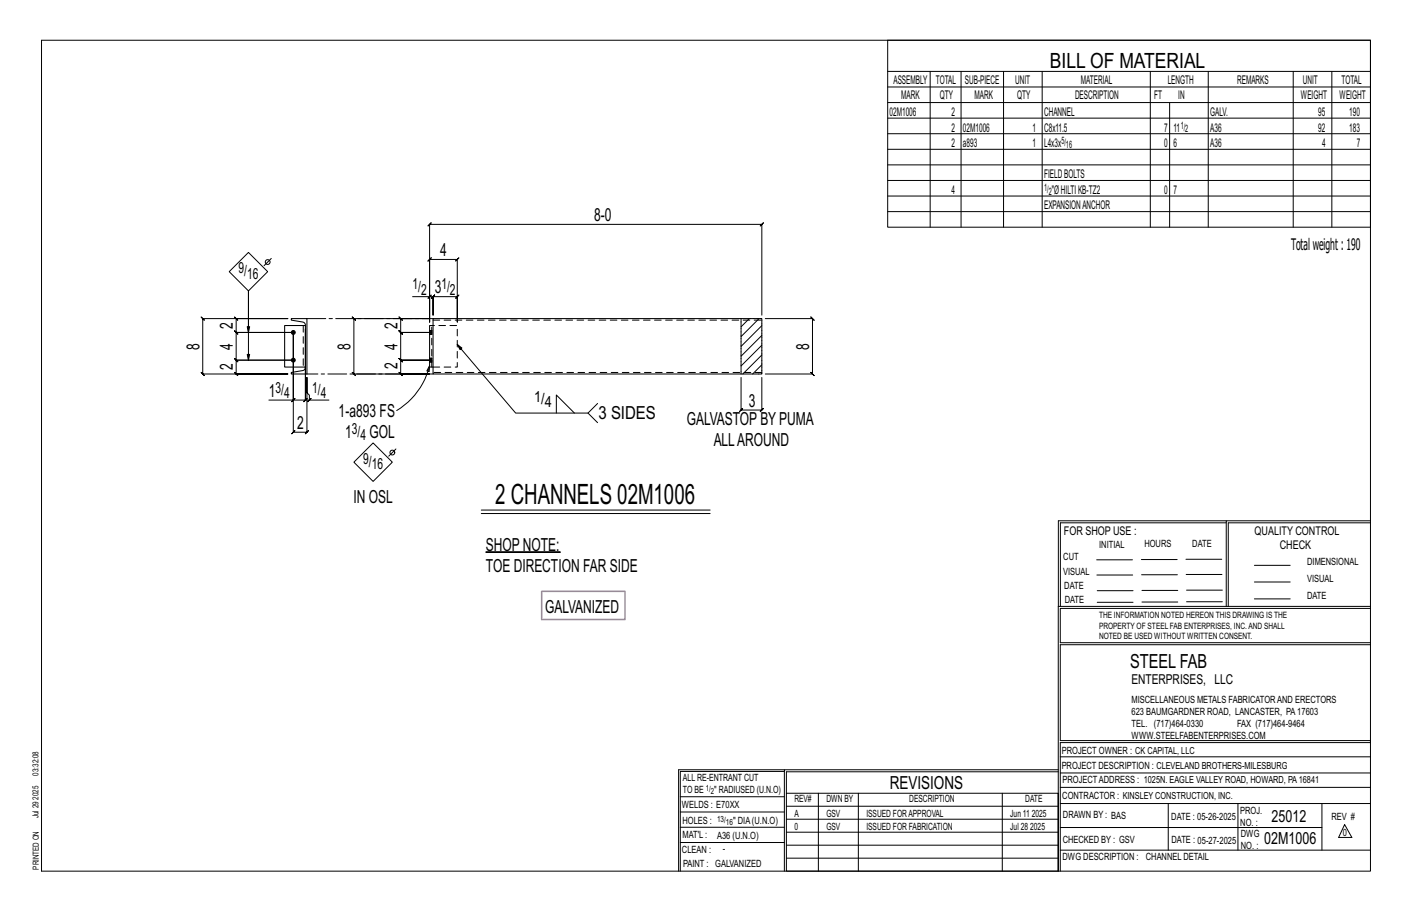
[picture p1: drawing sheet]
<svg xmlns="http://www.w3.org/2000/svg" width="432mm" height="279mm" viewBox="0 0 432 279" stroke-linecap="round" stroke-linejoin="round" font-family="sans-serif">
<defs><g id="words">
<text font-size="8.6" x="151.4" y="154">2 CHANNELS 02M1006</text>
<text font-size="6.4" x="321.1" y="20.7">BILL OF MATERIAL</text>
<text font-size="5.9" x="345.6" y="204.1">STEEL FAB</text>
<g font-size="5.5">
<text x="181.7" y="67.6">8-0</text>
<text x="134.6" y="78.3">4</text>
<text x="132.9" y="89.7">3</text>
<text x="71.2" y="100.5" transform="rotate(-90 71.2 100.5)">2</text>
<text x="121.5" y="100.5" transform="rotate(-90 121.5 100.5)">2</text>
<text x="61" y="106.9" transform="rotate(-90 61 106.9)">8</text>
<text x="71.2" y="106.9" transform="rotate(-90 71.2 106.9)">4</text>
<text x="107.2" y="106.9" transform="rotate(-90 107.2 106.9)">8</text>
<text x="121.5" y="106.9" transform="rotate(-90 121.5 106.9)">4</text>
<text x="247.5" y="106.9" transform="rotate(-90 247.5 106.9)">8</text>
<text x="71.2" y="113.2" transform="rotate(-90 71.2 113.2)">2</text>
<text x="121.5" y="112.7" transform="rotate(-90 121.5 112.7)">2</text>
<text x="82.2" y="121.3">1</text>
<text x="229" y="124.4">3</text>
<text x="90.9" y="131.1">2</text>
<text x="103.6" y="127.4">1-a893 FS</text>
<text x="183" y="128">3 SIDES</text>
<text x="210.1" y="129.9">GALVASTOPBYPUMA</text>
<text x="105.6" y="133.9">1</text>
<text x="113" y="133.9">GOL</text>
<text x="218.2" y="136.4">ALLAROUND</text>
<text x="108.1" y="153.8">IN OSL</text>
<text x="148.6" y="168.4">SHOPNOTE:</text>
<text x="148.6" y="174.9">TOE DIRECTION FAR SIDE</text>
<text x="166.7" y="187.4">GALVANIZED</text>
<text x="272.2" y="241.1">REVISIONS</text>
</g>
<g font-size="5.1">
<text x="388.9" y="251.3">25012</text>
<text x="386.6" y="258.1">02M1006</text>
</g>
<text font-size="4.9" x="394.8" y="76.4">Totalweight : 190</text>
<g font-size="4.7">
<text x="72.9" y="83.6">9/</text>
<text x="75.5" y="85.2">16</text>
<text x="126.2" y="88.5">1/</text>
<text x="135" y="88.5">1/</text>
<text x="128.8" y="90.1">2</text>
<text x="137.6" y="90.1">2</text>
<text x="84.3" y="120.1">3/</text>
<text x="86.9" y="121.7">4</text>
<text x="95.5" y="120.1">1/</text>
<text x="98.1" y="121.7">4</text>
<text x="163.3" y="122.8">1/</text>
<text x="166.6" y="124.5">4</text>
<text x="107.6" y="132.7">3/</text>
<text x="110.2" y="134.4">4</text>
<text x="111.1" y="141.8">9/</text>
<text x="113.7" y="143.5">16</text>
</g>
<text font-size="4.2" x="346" y="209.1">ENTERPRISES, LLC</text>
<g font-size="3.7">
<text x="273.2" y="25.6">ASSEMBLY</text>
<text x="286.2" y="25.6">TOTAL</text>
<text x="295.1" y="25.6">SUB-PIECE</text>
<text x="310.4" y="25.6">UNIT</text>
<text x="330.5" y="25.6">MATERIAL</text>
<text x="357.1" y="25.6">LENGTH</text>
<text x="378.3" y="25.6">REMARKS</text>
<text x="398.4" y="25.6">UNIT</text>
<text x="410.2" y="25.6">TOTAL</text>
<text x="272.1" y="35.5">02M1006</text>
<text x="275.6" y="30.4">MARK</text>
<text x="287.4" y="30.4">QTY</text>
<text x="290.9" y="35.5">2</text>
<text x="298" y="30.4">MARK</text>
<text x="311" y="30.4">QTY</text>
<text x="319.3" y="35.5">CHANNEL</text>
<text x="328.7" y="30.4">DESCRIPTION</text>
<text x="353" y="30.4">FT</text>
<text x="360.3" y="30.4">IN</text>
<text x="370.1" y="35.5">GALV.</text>
<text x="397.8" y="30.4">WEIGHT</text>
<text x="403.2" y="35.5">95</text>
<text x="409.6" y="30.4">WEIGHT</text>
<text x="412.6" y="35.5">190</text>
<text x="290.9" y="40.2">2</text>
<text x="294.5" y="40.2">02M1006</text>
<text x="315.8" y="40.2">1</text>
<text x="319.3" y="40.2">C8x11.5</text>
<text x="356" y="40.2">7</text>
<text x="358.9" y="40.2">11</text>
<text x="370.1" y="40.2">A36</text>
<text x="403.2" y="40.2">92</text>
<text x="412.6" y="40.2">183</text>
<text x="290.9" y="45">2</text>
<text x="294.5" y="45">a893</text>
<text x="315.8" y="45">1</text>
<text x="319.3" y="45">L4x3x</text>
<text x="356" y="45">0</text>
<text x="358.9" y="45">6</text>
<text x="370.1" y="45">A36</text>
<text x="404.3" y="45">4</text>
<text x="415" y="45">7</text>
<text x="290.9" y="59.3">4</text>
<text x="319.3" y="54.5">FIELDBOLTS</text>
<text x="321.6" y="59.3">&quot;ØHILTIKB-TZ2</text>
<text x="356" y="59.3">0</text>
<text x="358.9" y="59.3">7</text>
<text x="319.3" y="64">EXPANSIONANCHOR</text>
<text x="325.3" y="163.4">FOR SHOP USE :</text>
<text x="383.7" y="163.4">QUALITY CONTROL</text>
<text x="391.4" y="167.8">CHECK</text>
</g>
<g font-size="3.1">
<text x="361.1" y="39.4">1/</text>
<text x="362.5" y="40.5">2</text>
<text x="324.6" y="44.1">5/</text>
<text x="326" y="45.3">16</text>
<text x="319.3" y="58.4">1/</text>
<text x="320.7" y="59.5">2</text>
<text x="336.2" y="167.4">INITIAL</text>
<text x="350" y="167.1">HOURS</text>
<text x="364.6" y="167.2">DATE</text>
<text x="325.2" y="171.3">CUT</text>
<text x="399.8" y="172.8">DIMENSIONAL</text>
<text x="325.1" y="175.8">VISUAL</text>
<text x="399.8" y="177.9">VISUAL</text>
<text x="325.5" y="180">DATE</text>
<text x="325.7" y="184.4">DATE</text>
<text x="399.8" y="183.1">DATE</text>
<text x="346" y="215">MISCELLANEOUS METALS FABRICATORAND ERECTORS</text>
<text x="346" y="218.6">623 BAUMGARDNER ROAD, LANCASTER, PA17603</text>
<text x="346" y="225.8">WWW.STEELFABENTERPRISES.COM</text>
<text x="346" y="222.2">TEL. (717)464-0330</text>
<text x="378.3" y="222.2">FAX (717)464-9464</text>
<text x="324.7" y="230.5">PROJECT OWNER : CK CAPITAL, LLC</text>
<text x="208.8" y="238.8">ALL RE-ENTRANT CUT</text>
<text x="324.7" y="235.1">PROJECT DESCRIPTION : CLEVELAND BROTHERS-MILESBURG</text>
<text x="324.9" y="239.5">PROJECTADDRESS : 1025N. EAGLE VALLEY ROAD, HOWARD, PA16841</text>
<text x="208.8" y="242.5">TO BE</text>
<text x="218.4" y="242.5">&quot; RADIUSED (U.N.O)</text>
<text x="242.9" y="245.3">REV#</text>
<text x="252.7" y="245.3">DWN BY</text>
<text x="278.1" y="245.3">DESCRIPTION</text>
<text x="313.5" y="245.3">DATE</text>
<text x="324.9" y="244.2">CONTRACTOR : KINSLEY CONSTRUCTION, INC.</text>
<text x="208.5" y="247">WELDS : E70XX</text>
<text x="208.7" y="251.7">HOLES :</text>
<text x="224.2" y="251.8">&quot; DIA(U.N.O)</text>
<text x="242.9" y="249.9">A</text>
<text x="252.7" y="249.9">GSV</text>
<text x="264.9" y="249.9">ISSUED FORAPPROVAL</text>
<text x="309" y="249.9">Jun 11</text>
<text x="315.5" y="249.9">2025</text>
<text x="325.1" y="250">DRAWN BY : BAS</text>
<text x="358.2" y="250.5">DATE : 05-26-2025</text>
<text x="379.3" y="248.9">PROJ.</text>
<text x="407.2" y="250.5">REV #</text>
<text x="208.7" y="256.3">MAT'L :</text>
<text x="219.3" y="256.4">A36 (U.N.O)</text>
<text x="242.9" y="253.8">0</text>
<text x="252.7" y="253.8">GSV</text>
<text x="264.9" y="253.8">ISSUED FOR FABRICATION</text>
<text x="309" y="253.8">Jul 28</text>
<text x="315" y="253.8">2025</text>
<text x="325" y="257.6">CHECKED BY : GSV</text>
<text x="358.3" y="257.7">DATE : 05-27-2025</text>
<text x="379.3" y="252.5">NO. :</text>
<text x="379.5" y="255.9">DWG</text>
<text x="410.6" y="255.5">0</text>
<text x="208.6" y="260.7">CLEAN :</text>
<text x="221.1" y="260.6">-</text>
<text x="324.9" y="262.9">DWG DESCRIPTION :</text>
<text x="350.4" y="263">CHANNEL DETAIL</text>
<text x="379.5" y="259.5">NO. :</text>
<text x="208.9" y="265">PAINT : GALVANIZED</text>
</g>
<g font-size="2.7">
<text x="336.1" y="189">THE INFORMATION NOTED HEREON THIS DRAWING IS THE</text>
<text x="336.1" y="195.4">NOTED BE USED WITHOUT WRITTEN CONSENT.</text>
<text x="336.1" y="192.2">PROPERTY OF STEEL FAB ENTERPRISES, INC.AND SHALL</text>
</g>
<g font-size="2.6">
<text x="215.9" y="241.8">1/</text>
<text x="217.4" y="242.7">2</text>
<text x="219.3" y="251.1">13/</text>
<text x="222" y="252.1">16</text>
</g>
<g font-size="2.5">
<text x="11.7" y="237.1" transform="rotate(-90 11.7 237.1)">03:32:08</text>
<text x="11.8" y="244.4" transform="rotate(-90 11.8 244.4)">2025</text>
<text x="11.8" y="250.1" transform="rotate(-90 11.8 250.1)">Jul 29</text>
<text x="11.9" y="265.8" transform="rotate(-90 11.9 265.8)">PRINTED ON</text>
</g>
</g></defs>
<g fill="none" stroke="#000" stroke-width=".31">
<path d="M12.7 12.3h406.4v254h-406.4zM271.5 12.3h147.6v57.2h-147.6zM271.5 21.8h147.6M271.5 26.6h147.6M271.5 31.4h147.6M271.5 36.1h147.6M284.5 21.8v47.7M293.9 21.8v47.7M306.9 21.8v47.7M318.7 21.8v47.7M351.8 21.8v47.7M357.7 31.4v38.1"/>
<path d="M369.5 21.8v47.7M395.5 21.8v47.7M407.3 21.8v47.7M271.5 40.9h147.6M271.5 45.6h147.6M271.5 50.4h147.6M271.5 55.2h147.6M271.5 59.9h147.6M83 79l-2.2 2.2M271.5 64.7h147.6M61.5 96.9l.5 .5h26h-15.8l-.5-.5 1 1-.5-.5v4.2l-.5-.5 1 1-.5-.5h17.5h-17.5l-.5-.5 1 1-.5-.5v8.5l-.5-.5 1 1-.5-.5h17.5h-17.5l-.5-.5 1 1-.5-.5v4.2l-.5-.5 1 1-.5-.5h15.8h-26l.5 .5-1-1 .5 .5v-16.9l.5 .5zM70.1 83l5.9-5.8 5.9 5.8-5.9 5.9z"/>
<path d="M107.7 96.9l.5 .5h23.2h-8.9l-.5-.5 1 1-.5-.5v4.2l-.5-.5 1 1-.5-.5h9.5h-9.5l-.5-.5 1 1-.5-.5v8.5l-.5-.5 1 1-.5-.5h9.5h-9.5l-.5-.5 1 1-.5-.5v4.2l-.5-.5 1 1-.5-.5h8.9h-23.2l.5 .5-1-1 .5 .5v-16.9l.5 .5zM126.2 90.7h5.2v7.8v-19.2l-.5 .5 1-1-.5 .5h8.4l-.5 .5 1-1-.5 .5v19.2v-7.8l.5-.5-1 1 .5-.5h-7.4l.5-.5-1 1 .5-.5v5.6v-5.6l.5-.5-1 1 .5-.5h-1M131.9 90.2l-1 1zM226.6 97.4v16.9M229.1 97.4l-2.5 2.5M232.1 97.4l-5.5 5.5M233 96.3v-27.7l.5-.5-1 1 .5-.5h-101.6l.5-.5-1 1 .5-.5v29.9M233 99.5l-6.4 6.4M234 97.4h14.5l-.5-.5 1 1-.5-.5v16.9l-.5-.5 1 1-.5-.5h-14.5M76 101.6l.4-1.7h-.8l.4 1.7v-12.7v21.2l-.4-1.8h.8l-.4 1.8M131.4 111.8l-.2 1.8-.7-.2zM131.4 111.8a22.2 22.2 0 0 1-10.1 13.7"/>
<path d="M139.8 105.3l.9 1.6 .6-.5-1.5-1.1 17.9 21h22.1l2.9-3M226.6 115.4v9.9l-.5 .5 1-1-.5 .5h6.4l-.5 .5 1-1-.5 .5v-9.9M233 111.5l-2.8 2.8M233 108.5l-5.8 5.8M233 105.5l-6.4 6.4M233 102.5l-6.4 6.4M82.2 122.3h7.5v-20.7v30.5l-.5 .5 1-1-.5 .5h4.2l-.5 .5 1-1-.5 .5v-16.7v4.7l.7 .7v1.5h6M89.2 122.8l1-1zM89.7 122.3h3.7l-.5 .5 1-1-.5 .5v-21.7v21.7l-.5 .5 1-1-.5 .5h1.2M94.1 122.8l1-1zM114.1 135.4l5.9 5.9-5.9 5.9-5.9-5.9zM121.1 137.2l-2.2 2.2"/>
<path d="M170.1 126.3v-5.6l5.6 5.6M179.8 126.3l2.9 2.9M147.2 155.9h70M147.2 157h70M375 159.8h-50.7v25.6M375 159.2h-51.3l-.1 107.1M419.1 159.2h-44.1v26.2M419.1 159.8h-43.5v25.6M335.4 171.1h10.9M335.4 175.8h11M349 171h11M349.1 175.7h11"/>
<path d="M362.7 171h10.9M362.7 175.6h11M383.6 172.8h11M383.6 177.9h11M323.7 185.4h95.4M335.5 184.1h11M335.5 180.6h11M349.2 184h11M349.2 180.5h11M362.9 180.4h10.9M362.9 184h10.9M383.6 183.1h11"/>
<path d="M419.1 186h-94.9v10.5h94.9M419.1 197.1h-94.9v29.3h94.9v.6h-94.9v39.3M239.9 235.8h-31.9v30.5M239.9 235.3h-32.4v31M323.6 235.3h-83.7v31M323.6 235.9h-83.1v6.6M324.2 236.3h94.9M324.2 231.4h94.9M208 252.9h31.9M208 257.5h31.9M208 243.6h31.9M208 248.2h31.9"/>
<path d="M240.5 242.5h83.1v23.8h-83.1zM240.5 258.4h83.1M240.5 254.4h83.1M240.5 250.4h83.1M240.5 246.5h83.1M250.3 242.5v23.8M262.5 242.5v23.8M306.5 242.5v23.8M324.2 253h80.1M324.2 245.6h94.9M324.2 259.9h94.9M324.2 240.7h94.9"/>
<path d="M357.3 245.6v14.3M378.6 245.6v14.3M404.3 245.6v14.3M411.2 252.1l2.2 3.9h-4zM240.5 262.3h83.1"/>
<circle cx="81.9" cy="80.1" r=".74"/>
<circle cx="120" cy="138.3" r=".74"/>
</g>
<g fill="#000" stroke="#000" stroke-width=".31">
<path d="M148.6 168.7h22.7v.2h-22.7z"/>
<circle cx="89.7" cy="110.1" r=".6"/>
<circle cx="89.7" cy="101.6" r=".6"/>
</g>
<path d="M93.4 99.5l-.1-.4-.4-.5-3.8-.7v-.5h4.8v16.9h-4.8v-.4l3.5-.6 .7-.6 .1-13.2h-6.4v12.7h6.4M132.4 97.4h100.6v16.9h-100.6zM132.4 99.5h-1v12.7h1M131.4 102.2h.1M131.4 101h.1M131.4 110.7h.1M131.4 109.5h.1M132 102.2h.1M132 101h.1M132 110.7h.1M132 109.5h.1" fill="none" stroke="#000" stroke-width=".32"/>
<g fill="none" stroke="#000" stroke-width=".31" stroke-dasharray="2 1.4">
<path d="M92.7 99.5v12.7M132.4 97.9h100.6M131.4 101.6h.6v.3h-.6zM131.4 102.2h.1M131.4 101.6v-.2M131.4 110.1h.6v.2h-.6zM131.4 110.7v-.1M131.4 110.1v-.2M131.4 102.2h.6M131.4 110.7h.6M132 112.2v-12.7M132 101h-.6"/>
<path d="M132 109.5h-.6M132 101.9v.1h-.6v-.1M132 102h-.6M132 102.2h.1M132 101v.1M132 101.2l-.6-.2M132 101.4v-.2l-.6-.1M132 101.6v-.2h-.6v-.2M132 110.3v.2h-.6v-.2M132 110.5h-.6M132 110.6v.1M132 109.5h.1"/>
<path d="M132 109.7l-.6-.2M132 109.9v-.2l-.6-.2M132 110.1v-.2h-.6v-.2M132.4 112.2h7.4v-12.7h-7.4M233 113.9h-100.6"/>
</g>
<path d="M165.6 180.8h25.5v8.6h-25.5z" fill="none" stroke="#f0f" stroke-width=".5"/>
<path d="M226.6 97.4h6.4v16.9h-6.4z" fill="none" stroke="#000" stroke-width=".31" stroke-dasharray="0 1"/>
<path d="M93.9 97.4h38.5M132.4 114.3h-38.5" fill="none" stroke="#000" stroke-width=".31" stroke-dasharray="5.8 1 1 1"/>
<use href="#words"/>
</svg>
